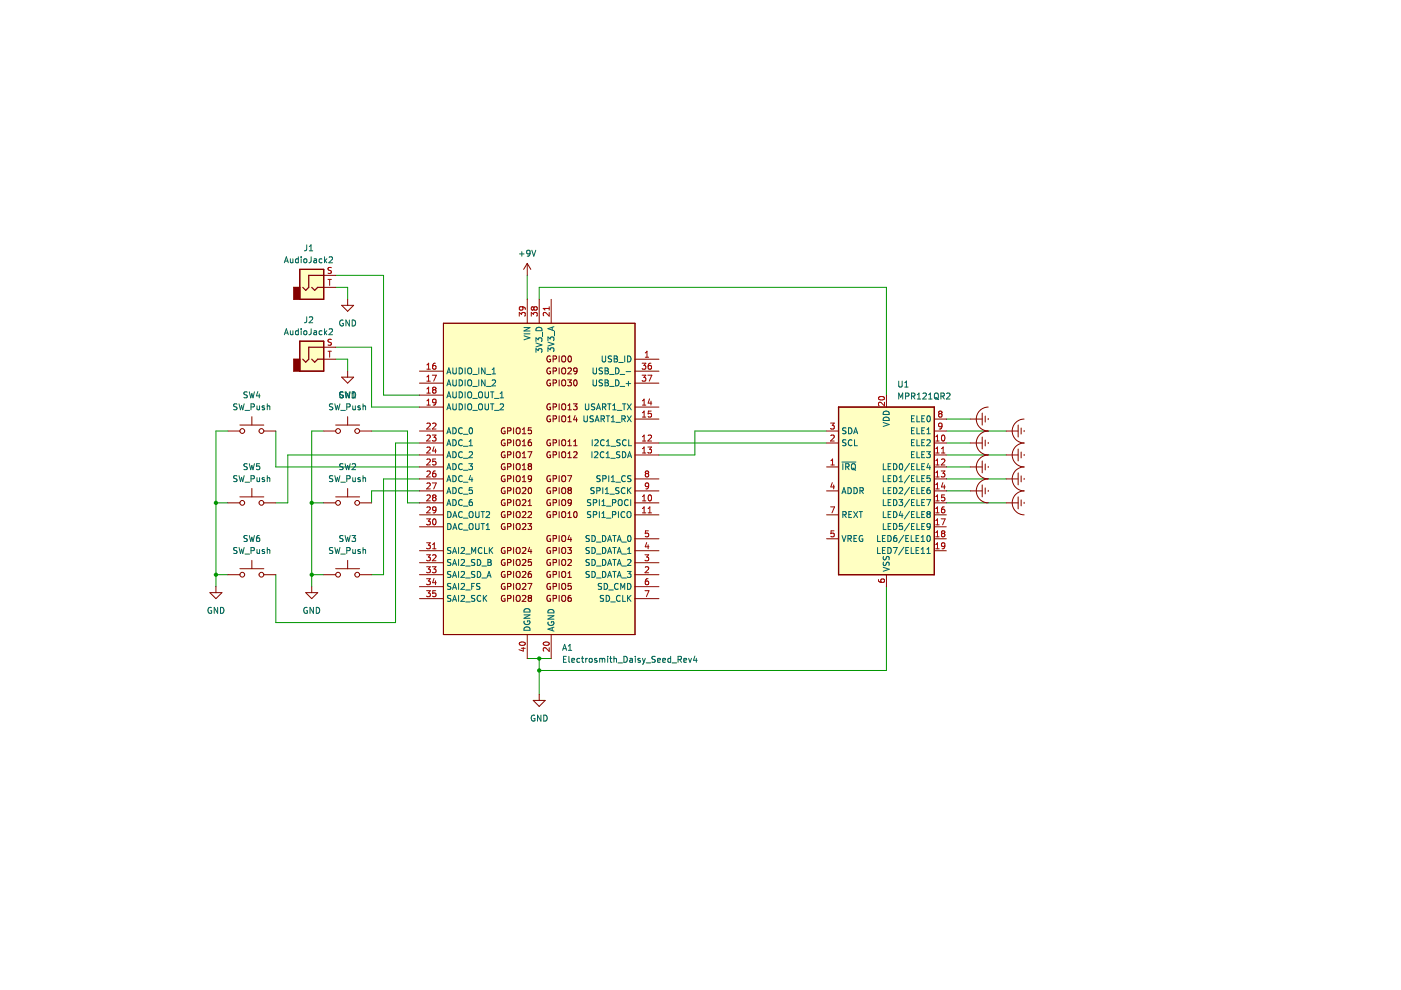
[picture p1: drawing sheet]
<svg xmlns="http://www.w3.org/2000/svg" width="297mm" height="210mm" viewBox="0 0 297 210" stroke-linecap="round" stroke-linejoin="round" font-family="sans-serif">
<path d="M94 68.5h40.6v66h-40.6z" fill-rule="evenodd" fill="#ffffc2"/>
<path d="M94 68.5h40.6v66h-40.6z" fill="none" stroke="#840000" stroke-width=".21"/>
<path d="M177.8 86.3h20.3v35.6h-20.3z" fill-rule="evenodd" fill="#ffffc2"/>
<path d="M177.8 86.3h20.3v35.6h-20.3z" fill="none" stroke="#840000" stroke-width=".25"/>
<path d="M63.6 72.3h5v6.4h-5z" fill-rule="evenodd" fill="#ffffc2"/>
<path d="M63.6 72.3h5v6.4h-5z" fill="none" stroke="#840000" stroke-width=".25"/>
<path d="M63.6 57.1h5v6.4h-5z" fill-rule="evenodd" fill="#ffffc2"/>
<path d="M63.6 57.1h5v6.4h-5zM177.8 86.3h20.3v35.6h-20.3z" fill="none" stroke="#840000" stroke-width=".25"/>
<g fill="none" stroke="#009600" stroke-width=".21">
<path d="M71.2 58.4h10.1v25.4h7.6M111.8 58.4v5.1M71.2 60.9h2.5v2.6M71.2 73.6h7.6v12.7h10.1M71.2 76.2h2.5v2.5M114.3 63.5v-2.6h73.6v22.9M48.3 91.4h-2.5v33M58.5 91.4v7.6h30.4M68.6 91.4h-2.5v33M78.8 91.4h7.6v15.2h2.5M88.9 96.5h-27.9v10.1h-2.5M88.9 93.9h-5v38.1h-25.4v-10.1"/>
<path d="M139.7 93.9h35.5M175.2 91.4h-27.9v5.1h-7.6M200.6 96.5h12.7M200.6 91.4h12.7M200.6 93.9h5.1M200.6 99h5.1M200.6 88.8h5.1M45.8 106.6h2.5M66.1 106.6h2.5M88.9 101.5h-7.6v20.4h-2.5M88.9 104.1h-10.1v2.5M200.6 106.6h12.7"/>
<path d="M200.6 101.5h12.7M200.6 104.1h5.1M45.8 121.9h2.5M66.1 121.9h2.5M111.8 139.6h5.1M114.3 139.6v7.6M187.9 124.4v17.8h-73.6"/>
</g>
<g fill="none" stroke="#840000" stroke-width=".21">
<path d="M111.8 55.8l-.8 1.3M111.8 55.8v2.6M111.8 55.8l.7 1.3M72.4 80h2.6l-1.3 1.2zM72.4 64.7h2.6l-1.3 1.3zM73.7 63.5v1.2M73.7 78.7v1.3M88.9 78.7h5.1M94 68.5h40.6v66h-40.6zM111.8 63.5v5M114.3 63.5v5M116.7 75.5a.58 .58 0 0 0-.8 .6 .58 .58 0 0 0 .8 .5v-.4h-.2"/>
<path d="M116.7 78.1a.58 .58 0 0 0-.8 .6 .58 .58 0 0 0 .8 .5v-.5h-.2M116.9 63.5v5M117.3 76.1h.6v-.5l-.6-.1v1.2M117.3 78.7l.6-.1v-.5l-.6-.1v1.3M118.5 75.5v1.2M118.5 78v1.3M119.1 75.6l.3-.1a.43 .43 0 0 1 .5 .4v.4a.42 .42 0 0 1-.4 .5 .42 .42 0 0 1-.4-.5zM119.1 78.2l.3-.2a.43 .43 0 0 1 .5 .4v.5a.42 .42 0 0 1-.4 .4 .42 .42 0 0 1-.4-.4zM120.4 78.1l.5-.1 .2 .4-.7 .9h.7M120.6 75.5h.1a.68 .68 0 0 1 .5 .6 .68 .68 0 0 1-.5 .6 .84 .84 0 0 1-.1-1.2zM122.4 78.5l-.3 .3-.4-.1v-.6l.4-.1 .3 .2-.1 .8-.2 .2-.4 .1M134.6 76.2h5.1"/>
<path d="M134.6 78.7h5.1M48.3 91.4h2.6M50.9 90.1h5M53.4 88.3v1.8M55.9 91.4h2.6M68.6 91.4h2.6M71.2 90.1h5M73.7 88.3v1.8M76.2 91.4h2.6M88.9 93.9h5.1M88.9 86.3h5.1M88.9 91.4h5.1"/>
<path d="M88.9 99h5.1M88.9 81.2h5.1M88.9 96.5h5.1M88.9 83.8h5.1M107 95.8a.58 .58 0 0 0-.7 .6 .58 .58 0 0 0 .8 .5v-.4h-.3M107 93.3a.58 .58 0 0 0-.7 .6 .58 .58 0 0 0 .8 .5v-.4h-.3M107 98.4a.58 .58 0 0 0-.7 .6 .58 .58 0 0 0 .8 .5v-.5h-.3M107 90.8a.58 .58 0 0 0-.7 .5 .58 .58 0 0 0 .8 .5v-.4h-.3M107.6 93.9l.6-.1 .1-.4-.7-.2v1.3M107.6 96.4h.6l.1-.5-.7-.1v1.2M107.6 91.4l.6-.1 .1-.5-.7-.1v1.3M107.6 99l.6-.1 .1-.5-.7-.1v1.3"/>
<path d="M108.9 90.7v1.3M108.9 93.2v1.3M108.9 95.8v1.2M108.9 98.3v1.3M109.5 93.4l.2-.2a.43 .43 0 0 1 .6 .5v.4a.42 .42 0 0 1-.4 .4 .42 .42 0 0 1-.5-.4zM109.5 96l.2-.2a.43 .43 0 0 1 .6 .4v.4a.42 .42 0 0 1-.4 .5 .42 .42 0 0 1-.5-.5zM109.5 90.9l.2-.2a.43 .43 0 0 1 .6 .4v.4a.42 .42 0 0 1-.4 .5 .42 .42 0 0 1-.5-.5zM109.5 98.5l.2-.2a.43 .43 0 0 1 .6 .4v.5a.42 .42 0 0 1-.4 .4 .42 .42 0 0 1-.5-.4zM110.8 98.7l.3-.4v1.3M110.8 94.5h.7M110.8 97h.7M110.8 91.1l.3-.4v1.3"/>
<path d="M110.8 93.6l.3-.4v1.3M110.8 92h.7M110.8 96.1l.3-.3v1.2M110.8 99.6h.7M111.9 95.8h.9l-.6 1.2M112.2 98.9l-.2 .2v.4l.2 .1 .4-.1 .1-.2v-.2l-.2-.2M112.2 98.9l-.2-.3 .2-.3h.3l.2 .3-.2 .3M112.2 98.9h.3M112.6 93.2l-.4 .1-.2 .2v.8l.2 .2 .4-.1v-.6l-.4-.1-.2 .3M112.6 90.7h-.6v.6l.6-.1v.6l-.1 .2-.5-.2M116.7 80.6a.58 .58 0 0 0-.8 .6 .58 .58 0 0 0 .8 .5v-.4h-.2M116.7 85.7a.58 .58 0 0 0-.8 .6 .58 .58 0 0 0 .8 .5v-.5h-.2"/>
<path d="M116.7 88.2a.58 .58 0 0 0-.8 .6 .58 .58 0 0 0 .8 .5v-.4h-.2M116.7 93.3a.58 .58 0 0 0-.8 .6 .58 .58 0 0 0 .8 .5v-.4h-.2M116.7 95.8a.58 .58 0 0 0-.8 .6 .58 .58 0 0 0 .8 .5v-.4h-.2M117.3 81.2l.6-.1v-.4l-.6-.2v1.3M117.3 86.3l.6-.1v-.5l-.6-.1v1.3M117.3 88.8h.6v-.5l-.6-.1v1.2M117.3 93.9l.6-.1v-.4l-.6-.2v1.3M117.3 96.4h.6v-.5l-.6-.1v1.2M118.5 80.5v1.3M118.5 85.6v1.3M118.5 88.2v1.2M118.5 93.2v1.3"/>
<path d="M118.5 95.8v1.2M119.1 80.7l.3-.2a.43 .43 0 0 1 .5 .5v.4a.42 .42 0 0 1-.4 .4 .42 .42 0 0 1-.4-.4zM119.1 85.8l.3-.2a.43 .43 0 0 1 .5 .4v.5a.42 .42 0 0 1-.4 .4 .42 .42 0 0 1-.4-.4zM119.1 88.3l.3-.1a.43 .43 0 0 1 .5 .4v.4a.42 .42 0 0 1-.4 .4 .42 .42 0 0 1-.4-.4zM119.1 93.4l.3-.2a.43 .43 0 0 1 .5 .5v.4a.42 .42 0 0 1-.4 .4 .42 .42 0 0 1-.4-.4zM119.1 96l.3-.2a.43 .43 0 0 1 .5 .4v.4a.42 .42 0 0 1-.4 .5 .42 .42 0 0 1-.4-.5zM120.4 80.5h.7l-.4 .5 .4 .1v.6l-.2 .1-.5-.1M120.4 86l.4-.4v1.3M120.4 88.5l.4-.3v1.2M120.4 93.6l.4-.4v1.3M120.4 96.1l.4-.3v1.2M120.4 94.5h.7"/>
<path d="M120.4 97h.7M120.4 86.9h.7M120.4 89.4h.7M121.6 85.6h.8l-.5 .5 .4 .1v.6l-.2 .1-.5-.1M121.6 95.9l.5-.1 .3 .3-.8 .9h.8M121.6 94.5h.8M121.6 93.6l.4-.4v1.3M121.8 80.6l.1-.1a.68 .68 0 0 1 .5 .7 .68 .68 0 0 1-.5 .6 .84 .84 0 0 1-.1-1.2zM121.9 88.1l-.3 .9h.8M122.2 88.6v.8M134.6 93.9h5.1M134.6 86.3h5.1"/>
<path d="M134.6 88.8h5.1M134.6 81.2h5.1M134.6 96.5h5.1M175.2 93.9h2.6M175.2 91.4h2.6M175.2 99h2.6M187.9 83.8v2.5M198.1 93.9h2.5M198.1 88.8h2.5M198.1 91.4h2.5M198.1 99h2.5M198.1 96.5h2.5"/>
<path d="M205.7 93.9h2.6M205.7 88.8h2.6M205.7 99h2.6M208.3 87.6v2.5M208.3 92.7v2.5M208.3 97.7v2.6M208.9 88.2v1.3M208.9 93.3v1.3M208.9 98.4v1.2M209.5 86.3a2.54 2.54 0 0 0-2.5 2.5 2.54 2.54 0 0 0 2.5 2.6 2.54 2.54 0 0 0-2.5 2.5 2.54 2.54 0 0 0 2.5 2.6 2.54 2.54 0 0 0-2.5 2.5 2.54 2.54 0 0 0 2.5 2.5 2.54 2.54 0 0 0-2.5 2.6 2.54 2.54 0 0 0 2.5 2.5M209.5 88.7v.3M209.5 93.8v.3"/>
<path d="M209.5 98.9v.2M213.3 91.4h2.6M213.3 96.5h2.6M215.9 90.1v2.6M215.9 95.2v2.5M216.5 90.8v1.2M216.5 95.8v1.3M217.1 88.8a2.54 2.54 0 0 0-2.5 2.6 2.54 2.54 0 0 0 2.5 2.5 2.54 2.54 0 0 0-2.5 2.6 2.54 2.54 0 0 0 2.5 2.5 2.54 2.54 0 0 0-2.5 2.5 2.54 2.54 0 0 0 2.5 2.6 2.54 2.54 0 0 0-2.5 2.5 2.54 2.54 0 0 0 2.5 2.6M217.1 91.3v.2M217.1 96.3v.3M48.3 106.6h2.6M50.9 105.4h5"/>
<path d="M53.4 103.6v1.8M53.4 118.8v1.8M55.9 106.6h2.6M68.6 106.6h2.6M71.2 105.4h5M73.7 103.6v1.8M73.7 118.8v1.8M76.2 106.6h2.6M88.9 109.2h5.1M88.9 101.5h5.1M88.9 104.1h5.1M88.9 106.6h5.1"/>
<path d="M88.9 111.7h5.1M88.9 116.8h5.1M88.9 119.3h5.1M107 108.5a.58 .58 0 0 0-.7 .6 .58 .58 0 0 0 .8 .5v-.4h-.3M107 100.9a.58 .58 0 0 0-.7 .6 .58 .58 0 0 0 .8 .5v-.4h-.3M107 103.5a.58 .58 0 0 0-.7 .5 .58 .58 0 0 0 .8 .5v-.4h-.3M107 106a.58 .58 0 0 0-.7 .6 .58 .58 0 0 0 .8 .5v-.4h-.3M107 111.1a.58 .58 0 0 0-.7 .6 .58 .58 0 0 0 .8 .5v-.5h-.3M107 116.1a.58 .58 0 0 0-.7 .6 .58 .58 0 0 0 .8 .5v-.4h-.3M107 118.7a.58 .58 0 0 0-.7 .6 .58 .58 0 0 0 .8 .5v-.5h-.3M107.6 109.1h.6l.1-.5-.7-.1v1.2M107.6 101.5h.6l.1-.5-.7-.1v1.2"/>
<path d="M107.6 104.1l.6-.1 .1-.5-.7-.1v1.3M107.6 106.6l.6-.1 .1-.4-.7-.2v1.3M107.6 111.7l.6-.1 .1-.5-.7-.1v1.3M107.6 116.7h.6l.1-.5-.7-.1v1.3M107.6 119.3l.6-.1 .1-.5-.7-.1v1.3M108.9 100.9v1.2M108.9 103.4v1.3M108.9 105.9v1.3M108.9 108.5v1.2M108.9 111v1.3M108.9 116.1v1.3M108.9 118.6v1.3"/>
<path d="M109.5 118.8l.2-.2a.43 .43 0 0 1 .6 .4v.5a.42 .42 0 0 1-.4 .4 .42 .42 0 0 1-.5-.4zM109.5 108.6l.2-.1a.43 .43 0 0 1 .6 .4v.4a.42 .42 0 0 1-.4 .5 .42 .42 0 0 1-.5-.5zM109.5 101l.2-.1a.43 .43 0 0 1 .6 .4v.4a.42 .42 0 0 1-.4 .4 .42 .42 0 0 1-.5-.4zM109.5 103.6l.2-.2a.43 .43 0 0 1 .6 .4v.4a.42 .42 0 0 1-.4 .5 .42 .42 0 0 1-.5-.5zM109.5 106.1l.2-.2a.43 .43 0 0 1 .6 .5v.4a.42 .42 0 0 1-.4 .4 .42 .42 0 0 1-.5-.4zM109.5 111.2l.2-.2a.43 .43 0 0 1 .6 .4v.5a.42 .42 0 0 1-.4 .4 .42 .42 0 0 1-.5-.4zM109.5 116.3l.2-.2a.43 .43 0 0 1 .6 .4v.4a.42 .42 0 0 1-.4 .5 .42 .42 0 0 1-.5-.5zM110.8 108.6l.5-.1 .2 .3-.8 .9h.8M110.8 116.2l.5-.1 .2 .3-.8 1h.8M110.8 101.2l.3-.3v1.2M110.8 102.1h.7M110.8 118.7l.5-.1 .2 .4-.8 .9h.8"/>
<path d="M110.8 103.5l.5-.1 .2 .4-.8 .9h.8M110.8 106.1l.5-.2 .2 .4-.8 .9h.8M110.8 111.1l.5-.1 .2 .4-.8 .9h.8M111.9 111h.8l-.4 .5 .3 .1v.6l-.1 .1-.6-.1M112 108.6l.5-.1 .2 .3-.8 .9h.8M112 107.2h.7M112 106.3l.3-.4v1.3M112.1 103.5l.2-.1a.68 .68 0 0 1 .4 .6 .68 .68 0 0 1-.4 .7l-.3-.5zM112.3 116l-.3 .9h.8M112.6 116.5v.9M112.6 118.6h-.6v.6h.6v.6l-.1 .1-.5-.1M112.7 101.4l-.2 .2h-.4l-.1-.6 .5-.1 .2 .2-.1 .7-.1 .3h-.4"/>
<path d="M116.7 100.9a.58 .58 0 0 0-.8 .6 .58 .58 0 0 0 .8 .5v-.4h-.2M116.7 103.5a.58 .58 0 0 0-.8 .5 .58 .58 0 0 0 .8 .5v-.4h-.2M116.7 106a.58 .58 0 0 0-.8 .6 .58 .58 0 0 0 .8 .5v-.4h-.2M116.7 108.5a.58 .58 0 0 0-.8 .6 .58 .58 0 0 0 .8 .5v-.4h-.2M116.7 113.6a.58 .58 0 0 0-.8 .6 .58 .58 0 0 0 .8 .5v-.4h-.2M116.7 116.1a.58 .58 0 0 0-.8 .6 .58 .58 0 0 0 .8 .5v-.4h-.2M116.7 118.7a.58 .58 0 0 0-.8 .6 .58 .58 0 0 0 .8 .5v-.5h-.2M117.3 101.5h.6v-.5l-.6-.1v1.2M117.3 104.1l.6-.1v-.5l-.6-.1v1.3M117.3 106.6l.6-.1v-.4l-.6-.2v1.3M117.3 109.1h.6v-.5l-.6-.1v1.2M117.3 114.2l.6-.1v-.4l-.6-.2v1.3"/>
<path d="M117.3 116.7h.6v-.5l-.6-.1v1.3M117.3 119.3l.6-.1v-.5l-.6-.1v1.3M118.5 100.9v1.2M118.5 103.4v1.3M118.5 105.9v1.3M118.5 108.5v1.2M118.5 113.5v1.3M118.5 116.1v1.3M118.5 118.6v1.3M119.1 101l.3-.1a.43 .43 0 0 1 .5 .4v.4a.42 .42 0 0 1-.4 .4 .42 .42 0 0 1-.4-.4zM119.1 103.6l.3-.2a.43 .43 0 0 1 .5 .4v.4a.42 .42 0 0 1-.4 .5 .42 .42 0 0 1-.4-.5zM119.1 106.1l.3-.2a.43 .43 0 0 1 .5 .5v.4a.42 .42 0 0 1-.4 .4 .42 .42 0 0 1-.4-.4z"/>
<path d="M119.1 108.6l.3-.1a.43 .43 0 0 1 .5 .4v.4a.42 .42 0 0 1-.4 .5 .42 .42 0 0 1-.4-.5zM119.1 113.7l.3-.2a.43 .43 0 0 1 .5 .5v.4a.42 .42 0 0 1-.4 .4 .42 .42 0 0 1-.4-.4zM119.1 116.3l.3-.2a.43 .43 0 0 1 .5 .4v.4a.42 .42 0 0 1-.4 .5 .42 .42 0 0 1-.4-.5zM119.1 118.8l.3-.2a.43 .43 0 0 1 .5 .4v.5a.42 .42 0 0 1-.4 .4 .42 .42 0 0 1-.4-.4zM120.4 116.1h.7l-.4 .5 .4 .1v.5l-.2 .2-.5-.2M120.4 100.9h.8l-.5 1.2M120.4 118.7l.5-.1 .2 .4-.7 .9h.7M120.4 108.8l.4-.3v1.2M120.4 109.7h.7M120.7 103.9l-.3-.2 .3-.3h.2l.2 .2-.2 .3M120.7 103.9l-.3 .3 .1 .3 .2 .2 .3-.1 .1-.2v-.2l-.2-.3M120.7 103.9h.2"/>
<path d="M120.7 113.5l-.3 .9h.8M121 114v.8M121.1 106.5l-.2 .2h-.4v-.6l.4-.2 .2 .3v.7l-.2 .2-.4 .1M121.7 108.6l.2-.1a.68 .68 0 0 1 .5 .6 .68 .68 0 0 1-.5 .6l-.3-.4zM134.6 109.2h5.1M134.6 101.5h5.1M134.6 104.1h5.1M134.6 106.6h5.1M134.6 116.8h5.1M134.6 114.2h5.1M134.6 119.3h5.1M175.2 109.2h2.6"/>
<path d="M175.2 104.1h2.6M175.2 114.2h2.6M198.1 109.2h2.5M198.1 101.5h2.5M198.1 104.1h2.5M198.1 106.6h2.5M198.1 111.7h2.5M198.1 116.8h2.5M198.1 114.2h2.5M205.7 104.1h2.6M208.3 102.8v2.6M208.9 103.4v1.3"/>
<path d="M209.5 104v.2M213.3 101.5h2.6M213.3 106.6h2.6M215.9 100.3v2.5M215.9 105.4v2.5M216.5 100.9v1.3M216.5 106v1.3M217.1 101.4v.3M217.1 106.5v.2M44.5 125.7h2.6l-1.3 1.2zM45.8 124.4v1.3M48.3 121.9h2.6"/>
<path d="M50.9 120.6h5M55.9 121.9h2.6M64.8 125.7h2.6l-1.3 1.2zM66.1 124.4v1.3M68.6 121.9h2.6M71.2 120.6h5M76.2 121.9h2.6M88.9 124.4h5.1M88.9 126.9h5.1M88.9 121.9h5.1M107 121.2a.58 .58 0 0 0-.7 .6 .58 .58 0 0 0 .8 .5v-.4h-.3M107 123.8a.58 .58 0 0 0-.7 .5 .58 .58 0 0 0 .8 .5v-.4h-.3"/>
<path d="M107 126.3a.58 .58 0 0 0-.7 .6 .58 .58 0 0 0 .8 .5v-.4h-.3M107.6 121.8h.6l.1-.5-.7-.1v1.2M107.6 124.4l.6-.1 .1-.5-.7-.1v1.3M107.6 126.9l.6-.1 .1-.4-.7-.2v1.3M108.9 121.2v1.2M108.9 123.7v1.3M108.9 126.2v1.3M109.5 121.3l.2-.1a.43 .43 0 0 1 .6 .4v.4a.42 .42 0 0 1-.4 .4 .42 .42 0 0 1-.5-.4zM109.5 123.9l.2-.2a.43 .43 0 0 1 .6 .4v.4a.42 .42 0 0 1-.4 .5 .42 .42 0 0 1-.5-.5zM109.5 126.4l.2-.2a.43 .43 0 0 1 .6 .5v.4a.42 .42 0 0 1-.4 .4 .42 .42 0 0 1-.5-.4zM110.8 121.3l.5-.1 .2 .3-.8 .9h.8M110.8 126.4l.5-.2 .2 .4-.8 .9h.8"/>
<path d="M110.8 123.8l.5-.1 .2 .4-.8 .9h.8M111.8 134.5v5.1M111.9 123.7h.9l-.6 1.3M112.2 126.8l-.2-.3 .2-.3h.3l.2 .3-.2 .3M112.2 126.8l-.2 .2v.4l.2 .1 .4-.1 .1-.1v-.3l-.2-.2M112.2 126.8h.3M112.6 121.2h-.4l-.2 .3v.7l.2 .2 .4-.1v-.6l-.4-.1-.2 .3M116.7 121.2a.58 .58 0 0 0-.8 .6 .58 .58 0 0 0 .8 .5v-.4h-.2M116.7 123.8a.58 .58 0 0 0-.8 .5 .58 .58 0 0 0 .8 .5v-.4h-.2M116.7 126.3a.58 .58 0 0 0-.8 .6 .58 .58 0 0 0 .8 .5v-.4h-.2M116.9 134.5v5.1M117.3 121.8h.6v-.5l-.6-.1v1.2"/>
<path d="M117.3 124.4l.6-.1v-.5l-.6-.1v1.3M117.3 126.9l.6-.1v-.4l-.6-.2v1.3M118.5 121.2v1.2M118.5 123.7v1.3M118.5 126.2v1.3M119.1 121.3l.3-.1a.43 .43 0 0 1 .5 .4v.4a.42 .42 0 0 1-.4 .4 .42 .42 0 0 1-.4-.4zM119.1 123.9l.3-.2a.43 .43 0 0 1 .5 .4v.4a.42 .42 0 0 1-.4 .5 .42 .42 0 0 1-.4-.5zM119.1 126.4l.3-.2a.43 .43 0 0 1 .5 .5v.4a.42 .42 0 0 1-.4 .4 .42 .42 0 0 1-.4-.4zM120.4 122.4h.7M120.4 121.5l.4-.3v1.2M121 126.2l-.3 .1-.2 .2-.1 .8 .3 .2 .4-.1-.1-.6-.3-.1-.3 .3M121.1 123.7h-.6l-.1 .6 .6-.1 .1 .6-.2 .2-.5-.2"/>
<path d="M134.6 124.4h5.1M134.6 126.9h5.1M134.6 121.9h5.1M187.9 121.9v2.5M113.1 148.5h2.5l-1.3 1.3zM114.3 147.2v1.3"/>
<circle cx="51.4" cy="91.4" r=".51"/>
<circle cx="55.4" cy="91.4" r=".51"/>
<circle cx="71.7" cy="91.4" r=".51"/>
<circle cx="75.7" cy="91.4" r=".51"/>
<circle cx="51.4" cy="106.6" r=".51"/>
<circle cx="55.4" cy="106.6" r=".51"/>
<circle cx="71.7" cy="106.6" r=".51"/>
<circle cx="75.7" cy="106.6" r=".51"/>
<circle cx="51.4" cy="121.9" r=".51"/>
<circle cx="55.4" cy="121.9" r=".51"/>
<circle cx="71.7" cy="121.9" r=".51"/>
<circle cx="75.7" cy="121.9" r=".51"/>
</g>
<g fill="none" stroke="#006464" stroke-width=".21">
<path d="M110.2 53.8h.9M110.6 53.4v.9M112.4 53.6l-.3 .2h-.3l-.1-.6 .4-.1 .3 .2-.1 .7-.2 .3h-.3M112.8 53.1l.4 1.2 .4-1.2M72.7 67.9a.58 .58 0 0 0-.7 .6 .58 .58 0 0 0 .8 .5v-.4h-.2M74.1 67.9v1.2l-.8-1.2v1.2M74.7 67.9a.64 .64 0 0 1 .7 .6 .64 .64 0 0 1-.7 .6zM94.7 79.3l.5-1.3 .4 1.3M94.9 78.9h.6M96 78v1l.3 .3 .3-.1 .1-.2v-1M97.3 78a.64 .64 0 0 1 .8 .6 .64 .64 0 0 1-.8 .7zM98.6 78v1.3"/>
<path d="M99.3 78.1l.2-.1a.43 .43 0 0 1 .5 .4v.5a.42 .42 0 0 1-.4 .4 .42 .42 0 0 1-.4-.4zM100.2 79.4h1M101.5 78v1.3M102.8 78v1.3l-.7-1.3v1.3M103.1 79.4h1M104.4 79.3h.7M104.4 78.4l.3-.4v1.3M111.1 71.2l1.3 .4-1.3 .5M111.1 70.8h1.3M111.1 69.5h1.3l-1.3 .7h1.3M113.6 72.4v-.8l.5 .5 .1-.4h.6l.1 .2-.1 .5M113.6 74.7v-.8l.5 .4 .1-.3h.6l.1 .2-.1 .5"/>
<path d="M113.6 72.7l1.3 .4-1.3 .5M113.7 69.6a.68 .68 0 0 1 .8-.2 .68 .68 0 0 1 .4 .7h-1.3zM115 70.4v1M116.2 72.2v-.8l.5 .5 .1-.4h.5l.1 .2-.1 .5M116.2 74.5v-.8l.5 .5 .1-.4h.5l.1 .2-.1 .5M116.2 72.5l1.2 .5-1.2 .4M117.1 69.4v.6M117.4 69.3l-1.2 .4 1.2 .4M117.6 70.2v1M125.7 78v1l.3 .3 .3-.1 .2-.2v-1M127.7 75.5v1l.2 .2h.4l.1-.2v-1M127.7 78.1h-.6v.4l.5 .2 .1 .3-.2 .3-.5-.1"/>
<path d="M128.3 78h.4l.2 .2-.2 .4 .2 .1 .1 .3-.2 .3h-.5zM128.3 78.6h.4M129.2 79.4h1M129.7 75.5l-.7 .1v.4l.6 .2 .1 .3-.3 .2h-.5M130.2 75.5h.4l.3 .2-.3 .4 .3 .1v.3l-.2 .2h-.5zM130.2 76.1h.4M130.5 78a.64 .64 0 0 1 .8 .6 .64 .64 0 0 1-.8 .7zM131.2 76.9h1M131.5 79.4h1M132.5 75.5v1.2M132.8 78.8h.9M133.1 75.5a.64 .64 0 0 1 .7 .6 .64 .64 0 0 1-.7 .6z"/>
<path d="M50.3 85.7h-.7v.4l.5 .2 .2 .3-.3 .3-.5-.1M50.7 85.6l.3 1.3 .2-.9 .3 .9 .3-1.3M51.9 87h1M52.4 83.1l-.6 .1v.4l.5 .2 .1 .3-.2 .3-.5-.1M52.4 98.4h-.6v.4l.5 .2 .1 .3-.2 .3-.5-.1M52.9 83.1l.3 1.3 .2-1 .2 1 .3-1.3M52.9 98.3l.3 1.3 .2-.9 .2 .9 .3-1.3M53.2 86.3l.6-.1 .1-.5-.7-.1v1.3M54.5 86v.8h.5M54.7 83l-.3 .9h.8M55 83.5v.9M55 98.3h-.6v.6h.6v.6l-.2 .1-.4-.1"/>
<path d="M55 86v.9M56.1 86.1l-.3-.1-.2 .2v.2l.5 .1v.3h-.5M56.7 85.6v1.3M56.7 86.2l.4-.1 .1 .8M70.6 85.7h-.7v.4l.5 .2 .2 .3-.3 .3-.5-.1M71 85.6l.3 1.3 .2-.9 .3 .9 .3-1.3M72.3 87h.9M72.4 83.1a.68 .68 0 0 0-.4 .6 .68 .68 0 0 0 .4 .7M72.6 83.8h.2l-.1 .5h-.7M72.6 83.1h.1h-.4l-.3 .2 .1 .3 .6 .4-.2 .4M72.7 98.4h-.6v.4l.5 .2 .1 .3-.2 .3-.5-.1M73.2 98.3l.3 1.3 .2-.9 .2 .9 .4-1.3"/>
<path d="M73.2 83.1l.3 1.3 .2-1 .2 1 .4-1.3M73.5 86.3l.6-.1 .1-.5-.7-.1v1.3M74.1 83.1v1.3l-.8-1.3v1.3M74.7 98.4l.5-.1 .2 .4-.8 .9h.8M74.7 83.4l.3-.3v1.3M74.8 86l.1 .8h.4M75 84.4a.66 .66 0 0 0 .4-.8 .66 .66 0 0 0-.7-.5v1.3h.7M75.3 86v.9M76.4 86.1l-.3-.1-.2 .2v.2l.5 .1v.3h-.5M77 85.6v1.3M77 86.2l.5-.1v.8M94.7 81.8l.5-1.3 .4 1.3"/>
<path d="M94.7 84.4l.5-1.3 .4 1.3M94.7 86.9l.5-1.3 .4 1.3M94.7 92l.5-1.3 .4 1.3M94.7 94.5l.5-1.3 .4 1.3M94.7 97l.5-1.2 .4 1.2M94.7 99.6l.5-1.3 .4 1.3M94.9 96.7h.6M94.9 86.5h.6M94.9 81.5h.6M94.9 84h.6M94.9 91.6h.6M94.9 94.1h.6"/>
<path d="M94.9 99.2h.6M96 93.2a.64 .64 0 0 1 .7 .7 .64 .64 0 0 1-.7 .6zM96 95.8a.64 .64 0 0 1 .7 .6 .64 .64 0 0 1-.7 .6zM96 85.6v1l.3 .3 .3-.1 .1-.2v-1M96 80.5v1.1l.3 .2h.3l.1-.2v-1.1M96 83.1v1l.3 .3 .3-.1 .1-.2v-1M96 90.7a.64 .64 0 0 1 .7 .6 .64 .64 0 0 1-.7 .7zM96 98.3a.64 .64 0 0 1 .7 .6 .64 .64 0 0 1-.7 .7zM97.3 85.6a.64 .64 0 0 1 .8 .7 .64 .64 0 0 1-.8 .6zM97.3 80.5a.64 .64 0 0 1 .8 .7 .64 .64 0 0 1-.8 .6zM97.3 83.1a.64 .64 0 0 1 .8 .6 .64 .64 0 0 1-.8 .7zM98 98.4a.56 .56 0 0 0-.8 .5 .56 .56 0 0 0 .8 .6"/>
<path d="M98 95.9a.56 .56 0 0 0-.8 .5 .56 .56 0 0 0 .8 .5M98 93.4a.56 .56 0 0 0-.8 .5 .56 .56 0 0 0 .8 .5M98 90.8a.56 .56 0 0 0-.8 .5 .56 .56 0 0 0 .8 .5M98.2 94.6h1M98.2 97.2h1M98.2 92.1h1M98.2 99.7h1M98.6 80.5v1.3M98.6 83.1v1.3M98.6 85.6v1.3M99.2 85.8l.3-.2a.43 .43 0 0 1 .5 .4v.5a.42 .42 0 0 1-.4 .4 .42 .42 0 0 1-.4-.4zM99.2 83.3l.3-.2a.43 .43 0 0 1 .5 .4v.4a.42 .42 0 0 1-.4 .5 .42 .42 0 0 1-.4-.5z"/>
<path d="M99.3 80.6l.2-.1a.43 .43 0 0 1 .5 .5v.4a.42 .42 0 0 1-.4 .4 .42 .42 0 0 1-.4-.4zM99.4 98.3h.8l-.4 .5 .3 .1v.6l-.2 .1-.5-.1M99.5 94.5h.7M99.5 95.9l.4-.1 .3 .3-.8 .9h.8M99.5 93.6l.3-.4v1.3M99.6 90.8l.2-.1a.68 .68 0 0 1 .4 .6 .68 .68 0 0 1-.4 .7l-.3-.5zM100.2 87h1M100.2 81.9h1M100.2 84.5h1M101.5 85.8l.3-.2a.43 .43 0 0 1 .5 .4v.5a.42 .42 0 0 1-.4 .4 .42 .42 0 0 1-.4-.4zM101.5 80.5v1.3M101.5 83.3l.3-.2a.43 .43 0 0 1 .5 .4v.4a.42 .42 0 0 1-.4 .5 .42 .42 0 0 1-.4-.5z"/>
<path d="M102.8 85.6v1l.3 .3 .3-.1 .2-.2v-1M102.8 80.5v1.3l-.7-1.3v1.3M102.8 83.1v1l.3 .3 .3-.1 .2-.2v-1M103.1 81.9h1M104 85.6h.7M104 83.1h.7M104.4 80.7l.4-.2 .3 .4-.8 .9h.8M104.4 83.1v1.3M104.4 85.6v1.3M104.8 87h1M104.8 84.5h1M106 85.7l.5-.1 .3 .4-.8 .9h.8"/>
<path d="M106 84.4h.8M106 83.4l.4-.3v1.3M123.8 88.2v1l.3 .2h.3l.1-.2v-1M124.1 85.6v1l.3 .3 .3-.1 .1-.2v-1M125.5 95.8v1.2M125.6 93.2v1.3M125.7 80.5v1.1l.3 .2h.3l.2-.2v-1.1M125.8 88.2l-.7 .1v.3l.6 .3 .1 .3-.2 .2h-.5M126 95.9l.5-.1 .3 .3-.8 .9h.8M126.1 93.4l.5-.2 .2 .4-.8 .9h.8M126.1 85.7h-.7v.4l.6 .2 .1 .3-.2 .3-.5-.1M126.2 89.4l.4-1.2 .4 1.2"/>
<path d="M126.3 89.1h.6M126.5 86.9l.4-1.3 .4 1.3M126.6 86.5h.6M127.4 88.8h.6l.1-.5-.7-.1v1.2M127.7 86.3l.6-.1 .1-.5-.7-.1v1.3M127.7 80.6l-.6 .1v.3l.5 .3 .1 .3-.2 .2h-.5M127.7 88.8l.5 .6M128 95.9a.56 .56 0 0 0-.8 .5 .56 .56 0 0 0 .8 .5M128 86.3l.5 .6M128.1 93.4a.56 .56 0 0 0-.8 .5 .56 .56 0 0 0 .8 .5M128.3 80.5h.4l.2 .3-.2 .3 .2 .2 .1 .3-.2 .2h-.5zM128.3 81.1h.4"/>
<path d="M128.5 97h.7M128.5 96.1l.4-.3v1.2M128.5 88.2h.7M128.6 93.6l.3-.4v1.3M128.6 94.5h.7M128.8 85.6h.8M128.9 88.2v1.2M129.2 85.6v1.3M129.2 81.9h1M129.5 97.2h1M129.6 94.6h.9M129.6 89.4h.7"/>
<path d="M129.6 88.5l.4-.3v1.2M129.9 86.9h.7M129.9 86l.4-.4v1.3M130.5 80.5a.64 .64 0 0 1 .8 .7 .64 .64 0 0 1-.8 .6zM130.6 89.5h.9M130.9 87h.9M131.4 95.8l-.6 .1v.4l.5 .2 .1 .3-.2 .2h-.5M131.5 93.3l-.7 .1v.3l.6 .3 .1 .3-.3 .2-.4-.1M131.5 81.9h1M131.8 88.8h.7v-.5l-.7-.1v1.2M132 95.8a.64 .64 0 0 1 .7 .6 .64 .64 0 0 1-.7 .6zM132 85.6h.7"/>
<path d="M132.2 88.8l.4 .6M132.3 85.6v1.3M132.8 93.4a.56 .56 0 0 0-.8 .5 .56 .56 0 0 0 .8 .5M132.8 81.3h.9M133 85.6l.8 1.3M133 88.2l.8 1.2M133.1 97l.4-1.2 .4 1.2M133.2 96.7h.6M133.2 80.8v1M133.3 93.2v1.3h.6M133.8 85.6l-.8 1.3M133.8 88.2l-.8 1.2"/>
<path d="M178.5 98h3M178.7 98.3v1.3M179.3 99l.6-.1 .1-.5-.7-.1v1.3M179.4 93.3l-.7 .1v.3l.5 .3 .2 .3-.3 .2-.5-.1M179.4 90.8h-.7v.4l.5 .2 .2 .3-.3 .3-.5-.1M179.6 99l.4 .6M179.9 90.7a.64 .64 0 0 1 .7 .6 .64 .64 0 0 1-.7 .7zM180.6 98.5l.2-.2a.43 .43 0 0 1 .6 .4v.5a.42 .42 0 0 1-.5 .4 .42 .42 0 0 1-.4-.4zM180.6 93.4a.56 .56 0 0 0-.8 .5 .56 .56 0 0 0 .8 .5M180.8 99.3l.6 .4M181 92l.4-1.3 .4 1.3M181.1 91.6h.6"/>
<path d="M181.2 93.2v1.3h.6M187.3 89.6l1.2 .4-1.2 .4M187.3 98.3v1.3h.6M187.3 87.4a.68 .68 0 0 1 .8-.2 .68 .68 0 0 1 .4 .7h-1.2zM187.3 88.7a.68 .68 0 0 1 .8-.2 .68 .68 0 0 1 .4 .7h-1.2zM188.3 98.9h.4M188.9 98.3h-.6v1.3h.6M189.4 98.3a.64 .64 0 0 1 .8 .6 .64 .64 0 0 1-.8 .7zM190.5 80.8v1l.3 .3 .4-.1 .1-.2v-1M190.5 84.6v-1.3l.5 .9 .4-.9v1.3M190.8 98.4l.2-.1a.68 .68 0 0 1 .4 .6 .68 .68 0 0 1-.4 .7l-.3-.5zM191.8 82.1h.7"/>
<path d="M191.8 81.2l.4-.4v1.3M192 84l.6-.1 .1-.4-.7-.2v1.3M192.8 98.3l-1.1 1.6M193.3 93.8h.4M193.3 96.4h.4M193.3 98.9h.4M193.3 88.8h.4M193.3 91.3h.4M193.3 84l.6-.1v-.4l-.6-.2v1.3M193.6 84l.4 .6M193.9 93.2h-.6v1.3h.6M193.9 95.8h-.6v1.2h.6"/>
<path d="M193.9 88.2h-.6v1.2h.6M193.9 90.7h-.6v1.3h.6M193.9 98.3h-.6v1.3h.6M194.4 93.2v1.3h.6M194.4 95.8v1.2h.6M194.4 88.2v1.2h.6M194.4 90.7v1.3h.6M194.4 98.3v1.3h.6M194.5 84.6h.7M194.5 83.7l.3-.4v1.3M195.4 93.8h.5M195.4 96.4h.5"/>
<path d="M195.4 98.9h.5M195.4 88.8h.5M195.4 91.3h.5M195.7 83.5l.5-.2 .2 .4-.8 .9h.8M196 93.2h-.6v1.3h.6M196 95.8h-.6v1.2h.6M196 88.2h-.6v1.2h.6M196 90.7h-.6v1.3h.6M196 98.3h-.6v1.3h.6M196.5 95.8h.7l-.4 .5 .4 .1v.5l-.2 .1-.5-.1M196.5 93.4l.5-.2 .2 .4-.7 .9h.7M196.5 92h.7"/>
<path d="M196.5 91.1l.4-.4v1.3M196.6 88.3l.2-.1a.68 .68 0 0 1 .5 .6 .68 .68 0 0 1-.5 .6l-.3-.5zM196.8 98.3l-.3 .9h.8M196.9 83.7l.4-.4v1.3M196.9 84.6h.7M197.1 98.7v.9M198.2 83.5l.2-.2a.43 .43 0 0 1 .5 .5v.4a.42 .42 0 0 1-.4 .4 .42 .42 0 0 1-.4-.4zM198.3 84.3l.7 .4M199.5 84l.6-.1 .1-.4-.7-.2v1.3M199.8 84l.4 .6M200.7 83.5l.5-.2 .2 .4-.8 .9h.8M50.3 100.9l-.7 .1v.3l.5 .3 .2 .3-.3 .2h-.5"/>
<path d="M50.3 116.1l-.7 .1v.4l.5 .2 .2 .3-.3 .3-.5-.1M50.7 116.1l.3 1.3 .2-1 .3 1 .3-1.3M50.7 100.9l.3 1.2 .2-.9 .3 .9 .3-1.2M51.9 102.2h1M51.9 117.5h1M52.4 113.6l-.6 .1v.3l.5 .3 .1 .3-.2 .2h-.5M52.9 113.5l.3 1.3 .2-.9 .2 .9 .3-1.3M53.2 101.5h.6l.1-.5-.7-.1v1.2M53.2 116.7h.6l.1-.5-.7-.1v1.3M54.5 101.3v.8l.5-.1M54.5 116.5v.8l.5-.1M55 113.5l-.4 .1-.2 .2v.8l.2 .2 .4-.1v-.6l-.4-.1-.2 .3"/>
<path d="M55 101.3v.8M55 116.5v.9M56.1 101.3h-.3l-.2 .2v.1l.5 .2v.3h-.5M56.1 116.6l-.3-.1-.2 .2v.2l.5 .1v.3h-.5M56.7 101.4l.4-.1 .1 .8M56.7 116.6h.4l.1 .8M56.7 100.9v1.2M56.7 116.1v1.3M70.6 116.1l-.7 .1v.4l.5 .2 .2 .3-.3 .3-.5-.1M70.6 100.9l-.7 .1v.3l.5 .3 .2 .3-.3 .2h-.5M71 100.9l.3 1.2 .2-.9 .3 .9 .3-1.2M71 116.1l.3 1.3 .2-1 .3 1 .3-1.3"/>
<path d="M72.3 102.2h.9M72.3 117.5h.9M72.7 113.6l-.6 .1v.3l.5 .3 .1 .3-.2 .2h-.5M73.2 113.5l.3 1.3 .2-.9 .2 .9 .4-1.3M73.5 116.7h.6l.1-.5-.7-.1v1.3M73.5 101.5h.6l.1-.5-.7-.1v1.2M74.6 113.5h.8l-.4 .5 .3 .1v.6l-.1 .1-.6-.1M74.8 101.3l.1 .8 .4-.1M74.8 116.5l.1 .8 .4-.1M75.3 101.3v.8M75.3 116.5v.9M76.4 101.3h-.3l-.2 .2v.1l.5 .2v.3h-.5"/>
<path d="M76.4 116.6l-.3-.1-.2 .2v.2l.5 .1v.3h-.5M77 116.6h.5v.8M77 101.4l.5-.1v.8M77 100.9v1.2M77 116.1v1.3M94.7 102.1l.5-1.2 .4 1.2M94.7 104.7l.5-1.3 .4 1.3M94.7 107.2l.5-1.3 .4 1.3M94.9 101.8h.6M94.9 104.3h.6M94.9 106.8h.6M94.9 108.5a.64 .64 0 0 1 .8 .6 .64 .64 0 0 1-.8 .6z"/>
<path d="M94.9 111a.64 .64 0 0 1 .8 .6 .64 .64 0 0 1-.8 .7zM95.6 116.1l-.7 .1v.4l.6 .2 .1 .3-.3 .3-.4-.1M95.6 118.7h-.7v.4l.6 .2 .1 .4-.3 .2-.4-.1M96 117.4l.4-1.3 .4 1.3M96 119.9l.4-1.3 .4 1.3M96 105.9a.64 .64 0 0 1 .7 .7 .64 .64 0 0 1-.7 .6zM96 100.9a.64 .64 0 0 1 .7 .6 .64 .64 0 0 1-.7 .6zM96 103.4a.64 .64 0 0 1 .7 .6 .64 .64 0 0 1-.7 .7zM96 109.7l.4-1.2 .5 1.2M96 112.3l.4-1.3 .5 1.3M96.1 119.5h.6M96.1 117h.6"/>
<path d="M96.1 109.4h.6M96.1 111.9h.6M97.2 116.1v1.3M97.2 118.6v1.3M97.8 116.2l.4-.1 .3 .3-.8 1h.8M97.8 118.7l.4-.1 .3 .4-.8 .9h.8M98 106.1a.56 .56 0 0 0-.8 .5 .56 .56 0 0 0 .8 .5M98 108.6a.56 .56 0 0 0-.8 .5 .56 .56 0 0 0 .8 .5M98 101a.56 .56 0 0 0-.8 .5 .56 .56 0 0 0 .8 .5M98 103.5a.56 .56 0 0 0-.8 .5 .56 .56 0 0 0 .8 .5M98 111.1a.56 .56 0 0 0-.8 .5 .56 .56 0 0 0 .8 .6M98.2 107.3h1"/>
<path d="M98.2 109.9h1M98.2 102.2h1M98.2 104.8h1M98.2 112.4h1M98.7 117.5h1M99.5 108.6l.3-.1a.43 .43 0 0 1 .5 .4v.4a.42 .42 0 0 1-.4 .5 .42 .42 0 0 1-.4-.5zM99.5 111.2l.3-.2a.43 .43 0 0 1 .5 .4v.5a.42 .42 0 0 1-.4 .4 .42 .42 0 0 1-.4-.4zM99.8 100.8l-.3 .9h.7M100 117.4v-1.3l.4 .9 .4-.9v1.3M100.1 105.9l-.4 .1-.2 .2v.8l.2 .2 .4-.1v-.6l-.4-.1-.2 .3M100.1 101.3v.8M100.1 103.4h-.6v.6l.6-.1v.6l-.2 .2-.4-.2"/>
<path d="M100.7 118.7h-.7v.4l.5 .2 .2 .4-.3 .2-.5-.1M100.8 108.5v1l.3 .2h.4l.1-.2v-1M100.8 111v1l.3 .3 .4-.1 .1-.2v-1M101.2 118.6a.64 .64 0 0 1 .7 .7 .64 .64 0 0 1-.7 .6zM102 108.5h.7M102 111h.7M102.2 116.2a.56 .56 0 0 0-.8 .5 .56 .56 0 0 0 .8 .5M102.4 108.5v1.2M102.4 111v1.3M102.7 116.1v1.3h.6M103.1 108.6l.5-.1 .2 .3-.8 .9h.8M103.1 112.3h.7"/>
<path d="M103.1 111.4l.3-.4v1.3M103.4 118.6h.5l.2 .3-.2 .3 .2 .1 .1 .4-.3 .2h-.5zM103.4 119.2h.5M103.7 116.1v1.3M103.9 116.6l.6 .8M104.5 116.1l-.8 .7M125 116.1l-.7 .1v.4l.5 .2 .2 .3-.3 .3-.5-.1M125 113.6l-.7 .1v.3l.5 .3 .2 .3-.3 .2h-.5M125 118.7h-.7v.4l.5 .2 .2 .4-.3 .2-.5-.1M125.3 106l-.7 .1v.3l.5 .3 .2 .3-.3 .2-.5-.1M125.3 108.5l-.7 .1v.4l.5 .2 .2 .3-.3 .2h-.5M125.5 116.1a.64 .64 0 0 1 .7 .6 .64 .64 0 0 1-.7 .7z"/>
<path d="M125.5 113.5a.64 .64 0 0 1 .7 .7 .64 .64 0 0 1-.7 .6zM125.5 118.6a.64 .64 0 0 1 .7 .7 .64 .64 0 0 1-.7 .6zM125.8 106.6l.6-.1 .1-.4-.7-.2v1.3M125.8 109.1h.6l.1-.5-.7-.1v1.2M126 103.5h-.7v.4l.6 .2 .1 .3-.3 .3-.4-.1M126.5 117.5h.9M126.5 114.9h.9M126.5 104.1l.6-.1 .1-.5-.7-.1v1.3M127.1 105.9v1.3M127.1 108.5v1.2M127.3 100.9l-.7 .1v.3l.5 .3 .2 .3-.3 .2h-.5M127.6 107.2h.7"/>
<path d="M127.6 106.3l.4-.4v1.3M127.6 108.8l.4-.3v1.2M127.6 109.7h.7M127.7 116.1a.64 .64 0 0 1 .8 .6 .64 .64 0 0 1-.8 .7zM127.7 113.5a.64 .64 0 0 1 .8 .7 .64 .64 0 0 1-.8 .6zM127.7 118.6a.64 .64 0 0 1 .8 .7 .64 .64 0 0 1-.8 .6zM127.8 101.5h.6l.1-.5-.7-.1v1.2M127.8 103.4v1.3M128.3 104.7h.8M128.3 103.8l.4-.4v1.3M128.6 107.3h1M128.6 109.9h1"/>
<path d="M128.8 119.9l.4-1.3 .5 1.3M128.8 117.4l.4-1.3 .5 1.3M128.8 114.8l.4-1.3 .5 1.3M128.9 119.5h.7M128.9 117h.7M128.9 114.5h.7M129.1 100.9v1.2M129.3 104.8h1M129.6 101.2l.4-.3v1.2M129.6 102.1h.7M129.9 106.6l.6-.1v-.4l-.6-.2v1.3M129.9 109.1h.6v-.5l-.6-.1v1.2"/>
<path d="M129.9 118.6h.7M129.9 116.1h.7M129.9 113.5h.7M130.3 113.5v1.3M130.3 116.1v1.3M130.3 118.6v1.3M130.6 102.2h.9M130.9 119.9l.4-1.3 .4 1.3M130.9 117.4l.4-1.3 .4 1.3M130.9 114.8l.4-1.3 .4 1.3M131 119.5h.6M131 117h.6"/>
<path d="M131 114.5h.6M131.1 106.1l.3-.2a.43 .43 0 0 1 .5 .5v.4a.42 .42 0 0 1-.4 .4 .42 .42 0 0 1-.4-.4zM131.1 108.5v1.2M131.2 103.5h-.6v.4l.5 .2 .1 .3-.2 .3-.5-.1M131.8 117.5h1M131.8 114.9h1M132.5 108.6a.56 .56 0 0 0-.8 .5 .56 .56 0 0 0 .8 .5M132.5 103.5a.56 .56 0 0 0-.8 .5 .56 .56 0 0 0 .8 .5M132.6 101a.56 .56 0 0 0-.8 .5 .56 .56 0 0 0 .8 .5M133 108.6l.2-.1a.43 .43 0 0 1 .6 .4v.4a.42 .42 0 0 1-.4 .5 .42 .42 0 0 1-.5-.5zM133.1 103.4v1.3M133.1 118.7l.4-.1 .3 .4-.8 .9h.8"/>
<path d="M133.1 117.4h.7M133.1 116.4l.3-.3v1.3M133.2 106.1a.56 .56 0 0 0-.8 .5 .56 .56 0 0 0 .8 .5M133.2 113.7l.2-.2a.68 .68 0 0 1 .4 .7 .68 .68 0 0 1-.4 .6l-.3-.5zM133.2 103.9l.6 .8M133.7 105.9v1.3M133.8 103.4l-.7 .7M133.8 100.9l-.7 .1v.3l.6 .3 .1 .3-.3 .2h-.4M178.5 104.7l.4-1.3 .5 1.3M178.5 113.5l.4 1.3 .5-1.3M178.6 104.3h.6M178.7 109.1h.6l.1-.5-.7-.1v1.2"/>
<path d="M179 109.1l.4 .6M179.8 114.2l.6-.1 .1-.4-.7-.2v1.3M179.8 103.4a.64 .64 0 0 1 .7 .6 .64 .64 0 0 1-.7 .7zM180 109.1h.4M180.1 114.2l.4 .6M180.6 108.5h-.6v1.2h.6M181 108.5l.8 1.2M181.1 103.4a.64 .64 0 0 1 .7 .6 .64 .64 0 0 1-.7 .7zM181.1 114.1h.4M181.7 113.5h-.6v1.3h.6M181.8 108.5l-.8 1.2M182.1 108.5h.8"/>
<path d="M182.3 104.1l.6-.1 .1-.5-.7-.1v1.3M182.5 108.5v1.2M182.6 104.1l.4 .6M182.9 113.6a.58 .58 0 0 0-.8 .6 .58 .58 0 0 0 .8 .5v-.4h-.2M186.1 116.1v1.3h.6M186.1 113.5v1.3h.6M187.1 114.1h.4M187.1 116.7h.4M187.3 105.9v1.3h.6M187.3 108.5v1.2h.6M187.3 100.9v1.2h.6M187.3 103.4v1.3h.6"/>
<path d="M187.3 111v1.3h.6M187.3 119.2l.1 .7h.3l.3-.6 .3-.1 .2 .2v.5M187.3 118l.1 .6h.3l.3-.5 .3-.1 .2 .2v.5M187.7 116.1h-.6v1.3h.6M187.7 113.5h-.6v1.3h.6M188.2 116.1a.64 .64 0 0 1 .8 .6 .64 .64 0 0 1-.8 .7zM188.2 113.5a.64 .64 0 0 1 .8 .7 .64 .64 0 0 1-.8 .6zM188.3 101.5h.4M188.3 104h.4M188.3 106.5h.4M188.3 109.1h.4M188.3 111.6h.4"/>
<path d="M188.9 105.9h-.6v1.3h.6M188.9 108.5h-.6v1.2h.6M188.9 100.9h-.6v1.2h.6M188.9 103.4h-.6v1.3h.6M188.9 111h-.6v1.3h.6M189.4 116.1h.8l-.5 1.3M189.4 105.9a.64 .64 0 0 1 .8 .7 .64 .64 0 0 1-.8 .6zM189.4 108.5a.64 .64 0 0 1 .8 .6 .64 .64 0 0 1-.8 .6zM189.4 100.9a.64 .64 0 0 1 .8 .6 .64 .64 0 0 1-.8 .6zM189.4 103.4a.64 .64 0 0 1 .8 .6 .64 .64 0 0 1-.8 .7zM189.4 111a.64 .64 0 0 1 .8 .6 .64 .64 0 0 1-.8 .7zM190.1 113.5l-.4 .1-.2 .2-.1 .8 .3 .2 .4-.1v-.6l-.4-.1-.3 .3"/>
<path d="M190.6 105.9h.8l-.4 .5 .3 .1v.6l-.2 .1-.5-.1M190.7 102.1h.7M190.7 103.5l.4-.1 .3 .4-.8 .9h.8M190.7 101.2l.3-.3v1.2M191 108.4l-.3 .9h.7M191.3 108.9v.8M191.3 111h-.6v.6h.6v.6l-.2 .1-.4-.1M191.6 113.5l-1.1 1.6M191.6 116l-1.1 1.7M192 114.1h.5M192 116.7h.5M192.7 116.1h-.7v1.3h.7"/>
<path d="M192.7 113.5h-.7v1.3h.7M192.8 100.8l-1.1 1.6M192.8 103.3l-1.1 1.7M192.8 105.9l-1.1 1.6M192.8 108.4l-1.1 1.6M192.8 110.9l-1.1 1.7M193.2 116.1v1.3h.6M193.2 113.5v1.3h.6M193.3 101.5h.4M193.3 104h.4M193.3 106.5h.4M193.3 109.1h.4"/>
<path d="M193.3 111.6h.4M193.9 105.9h-.6v1.3h.6M193.9 108.5h-.6v1.2h.6M193.9 100.9h-.6v1.2h.6M193.9 103.4h-.6v1.3h.6M193.9 111h-.6v1.3h.6M194.2 114.1h.4M194.2 116.7h.4M194.4 105.9v1.3h.6M194.4 108.5v1.2h.6M194.4 100.9v1.2h.6M194.4 103.4v1.3h.6"/>
<path d="M194.4 111v1.3h.6M194.8 116.1h-.6v1.3h.6M194.8 113.5h-.6v1.3h.6M195.3 117.4h.7M195.3 114.8h.7M195.3 113.9l.4-.4v1.3M195.3 116.4l.4-.3v1.3M195.4 101.5h.5M195.4 104h.5M195.4 106.5h.5M195.4 109.1h.5M195.4 111.6h.5"/>
<path d="M196 105.9h-.6v1.3h.6M196 108.5h-.6v1.2h.6M196 100.9h-.6v1.2h.6M196 103.4h-.6v1.3h.6M196 111h-.6v1.3h.6M196.5 105.9h.8l-.5 1.3M196.5 117.4h.7M196.5 116.4l.4-.3v1.3M196.6 113.7l.2-.2a.68 .68 0 0 1 .5 .7 .68 .68 0 0 1-.5 .6l-.3-.5zM196.8 109l-.3 .3 .1 .3 .2 .1h.3l.1-.2v-.2l-.2-.3M196.8 109l-.3-.2 .3-.3h.2l.2 .2-.2 .3M196.8 109h.2"/>
<path d="M197.1 103.4l-.3 .1-.2 .2-.1 .7 .3 .3 .4-.2-.1-.6h-.3l-.3 .2M197.2 100.9h-.6l-.1 .6 .6-.1 .1 .6-.2 .1-.5-.1M197.2 111.6l-.2 .2-.4-.1v-.6l.4-.1 .2 .2v.8l-.2 .2-.4 .1M44.8 128.8a.58 .58 0 0 0-.7 .6 .58 .58 0 0 0 .8 .5v-.4h-.3M46.1 128.8v1.2l-.7-1.2v1.2M46.7 128.8a.64 .64 0 0 1 .8 .6 .64 .64 0 0 1-.8 .6zM65.1 128.8a.58 .58 0 0 0-.7 .6 .58 .58 0 0 0 .8 .5v-.4h-.3M66.5 128.8v1.2l-.8-1.2v1.2M67.1 128.8a.64 .64 0 0 1 .7 .6 .64 .64 0 0 1-.7 .6zM95.6 121.2l-.7 .1v.3l.6 .3 .1 .3-.3 .2h-.4M95.6 123.8h-.7v.4l.6 .2 .1 .3-.3 .3-.4-.1M95.6 126.3l-.7 .1v.3l.6 .3 .1 .3-.3 .2-.4-.1"/>
<path d="M96 122.4l.4-1.2 .4 1.2M96 125l.4-1.3 .4 1.3M96 127.5l.4-1.3 .4 1.3M96.1 122.1h.6M96.1 124.6h.6M96.1 127.1h.6M97.2 121.2v1.2M97.2 123.7v1.3M97.2 126.2v1.3M97.8 121.3l.4-.1 .3 .3-.8 .9h.8M97.8 123.8l.4-.1 .3 .4-.8 .9h.8M97.8 126.4l.4-.2 .3 .4-.8 .9h.8"/>
<path d="M98.7 122.6h1M98.7 120h1M98.7 125.1h1M98.7 127.6h1M100 124.3h.4M100.6 123.7h-.6v1.3M100.7 121.2l-.7 .1v.3l.5 .3 .2 .3-.3 .2h-.5M100.7 126.3l-.7 .1v.3l.5 .3 .2 .3-.3 .2-.5-.1M101.2 121.2a.64 .64 0 0 1 .7 .6 .64 .64 0 0 1-.7 .6zM101.8 123.8h-.7v.4l.5 .2 .2 .3-.3 .3-.5-.1M101.9 126.4a.56 .56 0 0 0-.8 .5 .56 .56 0 0 0 .8 .5M102.2 122.6h.9"/>
<path d="M102.2 120h.9M102.5 126.2v1.3M102.7 126.8l.5 .7M103.2 126.2l-.7 .8M103.3 122.4l.4-1.2 .4 1.2M103.4 122.1h.6M111.1 130.4h1.3l-1.3 .7h1.3M111.2 129.3a.68 .68 0 0 1 .7-.2 .68 .68 0 0 1 .5 .7h-1.3zM111.2 131.7a.58 .58 0 0 0 .5 .7 .58 .58 0 0 0 .5-.8h-.4v.3M111.2 133.2a.68 .68 0 0 1 .7-.3 .68 .68 0 0 1 .5 .7h-1.3zM116.2 130.6h1.2l-1.2 .7h1.2M116.2 131.9a.58 .58 0 0 0 .6 .7 .58 .58 0 0 0 .5-.8h-.4v.3"/>
<path d="M116.4 129.3a.66 .66 0 0 1 .7 0 .66 .66 0 0 1 .3 .6h-1.2zM117.1 133.1v.6M117.4 133l-1.2 .4 1.2 .4M119.3 137.9l.4-1.3 .4 1.3M119.4 137.5h.6M119.5 139.8h.4M120.1 139.2h-.6v1.2h.6M120.5 137.9h.7M120.5 137l.4-.4v1.3M120.6 139.2v1l.2 .2M122.9 139.6h-.3l-.3 .2 .1 .6h.5M123.3 139.6h.5"/>
<path d="M123.5 139.2v1l.3 .2M124.2 139.6v.8M124.5 139.6l-.3 .2M125 121.2l-.7 .1v.3l.5 .3 .2 .3-.3 .2h-.5M125 139.7l.1-.1 .4 .1v.7l-.5-.1zM125.5 121.2a.64 .64 0 0 1 .7 .6 .64 .64 0 0 1-.7 .6zM126.5 122.6h.9M126.5 120h.9M126.5 139.6h-.3l-.1 .2v.1l.4 .2v.3h-.4M127.1 139.7l.4-.1 .2 .2M127.1 139.6v.8M127.6 123.8h-.7v.4l.5 .2 .2 .3-.3 .3-.5-.1"/>
<path d="M127.7 139.8v.6M127.7 139.8l.2-.2h.3v.8M127.7 121.2a.64 .64 0 0 1 .8 .6 .64 .64 0 0 1-.8 .6zM128 126.3l-.7 .1v.3l.6 .3 .1 .3-.3 .2-.4-.1M128.1 123.7a.64 .64 0 0 1 .7 .6 .64 .64 0 0 1-.7 .7zM128.5 126.2a.64 .64 0 0 1 .8 .7 .64 .64 0 0 1-.8 .6zM128.8 122.4l.4-1.2 .5 1.2M128.8 139.2v.1M128.8 139.6v.8M128.9 122.1h.7M129.1 125.1h.9M129.3 139.6h.4"/>
<path d="M129.4 139.2v1l.3 .2M129.5 127.6h1M129.9 121.2h.7M130.2 139.7l.4-.1 .1 .8M130.2 139.2v1.2M130.3 121.2v1.2M130.9 122.4l.4-1.2 .4 1.2M131 122.1h.6M131.1 123.8a.56 .56 0 0 0-.8 .5 .56 .56 0 0 0 .8 .5M131.5 126.4a.56 .56 0 0 0-.8 .5 .56 .56 0 0 0 .8 .5M131.6 125v-1.3l.4 .9 .5-.9v1.3M131.8 122.6h1"/>
<path d="M131.8 120h1M132 126.2v1.3h.6M132.3 139.2a.64 .64 0 0 1 .7 .6 .64 .64 0 0 1-.7 .6zM133 121.2h.8l-.4 .4 .3 .2v.5l-.2 .1-.5-.1M133.1 123.7a.64 .64 0 0 1 .7 .6 .64 .64 0 0 1-.7 .7zM133.1 126.2v1.3M133.2 126.8l.6 .7M133.6 139.6h.4l.1 .8M133.8 126.2l-.7 .8M134.1 139.9l-.6 .2 .2 .3h.4M134.7 139.2v.1M134.7 139.6v.8"/>
<path d="M135.7 139.6h-.3l-.2 .2 .1 .1 .4 .2v.3h-.5M136.2 139.6l.3 .8M136.8 139.6l-.3 .8M138.9 139.2l-.6 .1v.3l.5 .3 .1 .3-.2 .2h-.5M142.2 139.6h-.4l-.2 .2 .1 .6h.5M142.2 139.2v1.2M143.8 139.8h.6v-.5l-.6-.1v1.2M144.1 139.8l.4 .6M146 139.6l.3 .8 .3-.8M147.3 139.1l-.3 .9h.8M147.6 139.6v.8M187.3 120.3l1.2 .4-1.2 .4"/>
<path d="M113.4 151.7a.58 .58 0 0 0-.8 .6 .58 .58 0 0 0 .8 .5v-.5h-.2M114.7 151.6v1.3l-.7-1.3v1.3M115.3 151.6a.64 .64 0 0 1 .7 .7 .64 .64 0 0 1-.7 .6zM121.2 140l.6-.1v-.3h-.4l-.2 .2 .1 .6h.5M131 140.5h1M136.5 140.4l-.3 .5M137 140.5h1M139.4 140l.6-.1v-.3h-.4l-.2 .2 .1 .6h.5M140.5 140l.6-.1-.1-.3h-.3l-.2 .2 .1 .6h.4M142.5 140.5h1M145 140l.6-.1-.1-.3h-.3l-.2 .2v.6h.5"/>
</g>
<g fill="none" stroke="#a90000" stroke-width=".21">
<path d="M90.5 78.3h.7M90.5 77.4l.4-.4v1.3M90.5 79.9l.4-.4v1.3M91.7 79.5h.8l-.5 1.3M92.3 77l-.3 .1-.2 .2-.1 .7 .3 .3 .4-.1-.1-.6-.3-.1-.3 .2M110.1 67v-.8l.5 .5 .1-.4h.5l.2 .2-.2 .5M110.6 65l.3 .3-.1 .3-.6 .1-.1-.4 .2-.3 .8 .1 .2 .2 .1 .3M112.6 67v-.8l.5 .5 .1-.4h.6l.1 .2-.1 .5M113.2 65.3l-.3-.3-.3 .3 .1 .3 .2 .2 .3-.3M113.2 65.3l.2-.3 .4 .1 .1 .2-.1 .3-.1 .2-.4-.1-.1-.2M113.2 65.3v.2M116.4 66.2v.8l-.9-.8-.3 .3 .1 .5"/>
<path d="M116.4 65v.8M116.4 65.4h-1.2l.3 .4M136.1 77h.8l-.4 .5 .4 .1v.6l-.2 .1-.6-.1M136.1 79.5h.8l-.4 .5 .4 .2v.5l-.2 .1-.6-.1M136.8 75.7h.7M136.8 74.8l.4-.3v1.2M137.4 79.5h.8l-.5 1.3M138 77l-.3 .1-.2 .2-.1 .7 .3 .3 .4-.1-.1-.6-.3-.1-.3 .2M90.5 92.4l.5-.2 .2 .4-.8 .9h.8M90.5 94.9l.5-.1 .2 .3-.8 .9h.8M90.5 85.9h.7M90.5 82.4l.4-.3v1.3"/>
<path d="M90.5 85l.4-.4v1.3M90.5 80.8h.7M90.5 83.4h.7M90.5 89.8l.5-.1 .2 .4-.8 .9h.8M90.5 97.4l.5-.1 .2 .4-.8 .9h.8M90.5 100l.5-.1 .2 .3-.8 .9h.8M91.7 92.2h.7l-.4 .5 .4 .1v.6l-.2 .1-.5-.1M91.7 89.8l.5-.1 .2 .4-.7 .9h.7M92 82.6l-.3-.2 .3-.3h.2l.2 .2-.2 .3M92 82.6l-.3 .3 .1 .3 .2 .2 .3-.1 .1-.2v-.2l-.2-.3M92 82.6h.2M92 94.7l-.3 .9h.8"/>
<path d="M92.3 99.9h-.3l-.2 .3-.1 .7 .3 .2 .4-.1-.1-.6-.3-.1-.3 .3M92.3 95.2v.8M92.4 97.3h-.6l-.1 .6h.6l.1 .6-.2 .1-.5-.1M92.4 85.2l-.2 .2h-.4v-.7l.4-.1 .2 .3v.7l-.2 .2-.4 .1M136.2 85l.4-.4v1.3M136.2 87.5l.4-.3v1.2M136.2 92.6l.4-.4v1.3M136.2 95.1l.4-.3v1.2M136.2 93.5h.7M136.2 96h.7M136.2 85.9h.7M136.2 88.4h.7"/>
<path d="M137.4 94.8h.7l-.4 .5 .4 .1v.5l-.2 .1-.5-.1M137.4 92.4l.5-.2 .2 .4-.7 .9h.7M137.7 84.6l-.3 .9h.8M138 85v.9M138.1 87.2h-.6l-.1 .6 .6-.1 .1 .6-.2 .1-.5-.1M176.1 89.7h.8l-.4 .5 .3 .1v.6l-.2 .1-.5-.1M176.2 92.4l.4-.2 .3 .4-.8 .9h.8M176.2 98.6h.7M176.2 97.7l.3-.4v1.3M186.3 84.3a.75 .75 0 0 1 1.2 .2 .72 .72 0 0 1-1.2-.1zM187.5 85.3v.8l-.9-.8-.3 .2 .1 .5M198.4 93.5h.7"/>
<path d="M198.4 96h.7M198.4 98.6h.7M198.4 92.6l.4-.4v1.3M198.4 95.1l.4-.3v1.2M198.4 97.7l.4-.4v1.3M199.2 87.7l-.2 .2 .1 .4 .1 .1h.4l.1-.2v-.3l-.2-.2M199.2 87.7l-.2-.2 .2-.3h.3l.2 .2-.2 .3M199.2 87.7h.3M199.5 99.9h.8l-.4 .4 .4 .2v.5l-.2 .1-.6-.1M199.6 96h.7M199.6 97.4l.5-.1 .2 .4-.8 .9h.8M199.6 95.1l.4-.3v1.2"/>
<path d="M199.7 92.4l.2-.2a.68 .68 0 0 1 .4 .7 .68 .68 0 0 1-.4 .6l-.3-.5zM199.7 90.2l-.2 .3-.4-.1v-.6l.4-.1 .2 .2v.8l-.2 .2-.4 .1M90.4 110h.8l-.4 .5 .4 .1v.6l-.2 .1-.6-.1M90.4 115.1h.8l-.4 .5 .4 .1v.5l-.2 .2-.6-.2M90.4 117.6h.8l-.4 .5 .4 .1v.6l-.2 .1-.6-.1M90.5 105.1l.5-.2 .2 .4-.8 .9h.8M90.5 107.6l.5-.1 .2 .3-.8 .9h.8M90.5 102.5l.5-.1 .2 .4-.8 .9h.8M91.7 102.4h.8l-.5 1.3M91.7 117.7l.5-.1 .2 .4-.7 .9h.7M91.7 116.4h.7M91.7 115.5l.4-.4v1.3"/>
<path d="M91.8 110.1l.2-.1a.68 .68 0 0 1 .5 .6 .68 .68 0 0 1-.5 .7l-.3-.5zM92 105.5l-.3 .2 .1 .4 .2 .1 .3-.1 .1-.1v-.3l-.2-.2M92 105.5l-.3-.3 .3-.3h.2l.2 .3-.2 .3M92 105.5h.2M92.4 108l-.2 .3-.4-.1v-.6l.4-.1 .2 .2v.7l-.2 .3h-.4M136.2 106.2h.7M136.2 105.3l.4-.4v1.3M136.2 107.8l.4-.3v1.2M136.2 108.7h.7M136.7 117.6h.8l-.4 .5 .4 .1v.6l-.2 .1-.6-.1M137 100.4l-.2-.2 .2-.3h.3l.2 .2-.2 .3M137 100.4l-.2 .2 .1 .4 .1 .1h.4l.1-.2v-.3l-.2-.2"/>
<path d="M137 100.4h.3M137.1 115l-.3 .9h.8M137.4 115.5v.9M137.4 108.7h.7M137.4 107.8l.4-.3v1.2M137.5 112.5h-.6l-.1 .7 .6-.1 .1 .6-.2 .1-.5-.1M137.5 105.1l.2-.2a.68 .68 0 0 1 .5 .7 .68 .68 0 0 1-.5 .6l-.3-.5zM137.5 102.9l-.2 .3-.4-.1v-.6l.4-.1 .2 .2v.8l-.2 .2-.4 .1M176.1 107.5h.8l-.5 1.2M176.5 102.3l-.3 .9h.7M176.8 102.8v.9M176.8 112.5h-.6v.7l.6-.1v.6l-.2 .1-.4-.1"/>
<path d="M198.4 106.2h.7M198.4 108.7h.7M198.4 101.1h.7M198.4 103.7h.7M198.4 111.3h.7M198.4 116.4h.7M198.4 113.8h.7M198.4 100.2l.4-.3v1.2M198.4 102.8l.4-.4v1.3M198.4 105.3l.4-.4v1.3M198.4 107.8l.4-.3v1.2M198.4 110.4l.4-.4v1.3"/>
<path d="M198.4 112.9l.4-.4v1.3M198.4 115.5l.4-.4v1.3M199.5 110h.9l-.6 1.3M199.8 113.1l-.2-.2 .2-.4h.3l.2 .3-.2 .3M199.8 113.1l-.2 .2 .1 .4 .1 .1h.4l.1-.2v-.3l-.2-.2M199.8 113.1h.3M199.9 102.3l-.3 .9h.8M200.2 107.5h-.4l-.1 .3-.1 .7 .2 .2 .5-.1-.1-.6h-.4l-.2 .2M200.2 102.8v.9M200.3 104.9h-.6l-.1 .6h.6l.1 .6-.2 .1-.5-.1M200.3 115.6l-.2 .3-.4-.1v-.6l.4-.1 .2 .2v.8l-.2 .2-.4 .1M90.4 120.2h.8l-.4 .4 .4 .2v.5l-.2 .1-.6-.1"/>
<path d="M90.4 122.7h.8l-.4 .5 .4 .1v.6l-.2 .1-.6-.1M90.4 125.2h.8l-.4 .5 .4 .1v.6l-.2 .1-.6-.1M91.7 120.2h.7l-.4 .4 .4 .2v.5l-.2 .1-.5-.1M92 122.6l-.3 .9h.8M92.3 123.1v.9M92.4 125.2h-.6l-.1 .6h.6l.1 .6-.2 .1-.5-.1M110.2 136.2a.61 .61 0 0 1 .7-.2 .61 .61 0 0 1 .4 .7 .75 .75 0 0 1-1.2-.3zM110.5 137.4h.9M110.9 137.3v.7l-.9-.3M115.2 136.3a.75 .75 0 0 1 1.2 .2 .72 .72 0 0 1-1.2-.1zM116.4 137.3v.8l-.9-.8-.3 .3 .1 .4M136.7 125.2h.9l-.6 1.3"/>
<path d="M136.8 120.3l.5-.1 .2 .3-.8 .9h.8M137.4 122.7l-.4 .1-.1 .2-.1 .7 .2 .3 .5-.1-.1-.7h-.4l-.2 .2M186.3 122.9v.3l.3 .2 .7 .1 .2-.3-.1-.4-.6 .1-.1 .3 .3 .3"/>
</g>
<path d="M62.3 76.2h1.3v2.5h-1.3z" fill-rule="evenodd" fill="#840000"/>
<path d="M63.6 76.2h-1.3v2.5h6.3v-6.4h-5v6.4M66.1 76.2l.6 .6 .7-.6h1.2M68.6 73.6h-3.1v2.6l-.7 .6-.6-.6" fill="none" stroke="#840000" stroke-width=".25"/>
<path d="M68.6 73.6h2.6M68.6 76.2h2.6" fill="none" stroke="#840000" stroke-width=".21"/>
<path d="M69.5 74.5h.8M69.9 74.5v1.2M70.3 72l-.7 .1v.3l.5 .3 .2 .3-.3 .2-.5-.1" fill="none" stroke="#a90000" stroke-width=".21"/>
<g fill="none" stroke="#006464" stroke-width=".21">
<path d="M60.3 71l.4-1.3 .4 1.3M60.4 70.6h.6M61.6 70.1v.8h.5M62.1 70.1v.9M63.2 70.2l-.3-.1-.3 .3 .2 .5h.4M63.2 69.7v1.3M63.9 69.7v.1M63.9 70.1v.9M64.5 70.2l.1-.1 .4 .1-.1 .7h-.4zM65 67.2v1.1l-.5 .1M65.6 67.3l.5-.1 .2 .3-.8 .9h.8M66 69.7l-.1 1.1-.4 .2"/>
<path d="M66.6 70.2h.5v.8M67.1 70.4l-.6 .3 .2 .3 .4-.1M68.3 70.2l-.4-.1-.2 .3 .1 .5h.5M68.8 69.7v1.3M68.9 70.5l.4 .5M69.3 70.1l-.5 .5M69.8 69.8l.5-.1 .2 .4-.8 .9h.8"/>
</g>
<path d="M62.3 60.9h1.3v2.6h-1.3z" fill-rule="evenodd" fill="#840000"/>
<path d="M68.6 58.4h-3.1v2.5l-.7 .7-.6-.7M63.6 60.9h-1.3v2.6h6.3v-6.4h-5v6.4M66.1 60.9l.6 .7 .7-.7h1.2" fill="none" stroke="#840000" stroke-width=".25"/>
<path d="M68.6 58.4h2.6M68.6 60.9h2.6" fill="none" stroke="#840000" stroke-width=".21"/>
<path d="M69.5 59.2h.8M69.9 59.2v1.3M70.3 56.8h-.7v.4l.5 .2 .2 .3-.3 .3-.5-.1" fill="none" stroke="#a90000" stroke-width=".21"/>
<g fill="none" stroke="#006464" stroke-width=".21">
<path d="M60.3 55.7l.4-1.3 .4 1.3M60.4 55.4h.6M61.6 54.9v.8l.5-.1M62.1 54.9v.8M63.2 54.9h-.3l-.3 .2 .2 .6h.4M63.2 54.4v1.3M63.9 54.4v.2M63.9 54.9v.8M64.5 55l.1-.1 .4 .1-.1 .7-.4-.1zM65 51.9v1.1l-.5 .2M65.6 53.2h.7M65.6 52.3l.3-.4v1.3"/>
<path d="M66 54.4l-.1 1.1-.4 .2M66.6 54.9h.5v.8M67.1 55.2l-.6 .2 .2 .3h.4M68.3 54.9h-.4l-.2 .2 .1 .6h.5M68.8 54.4v1.3M68.9 55.2l.4 .5M69.3 54.9l-.5 .5M69.8 54.6l.5-.2 .2 .4-.8 .9h.8"/>
</g>
<g fill="#009600">
<circle cx="114.3" cy="142.2" r=".46"/>
<circle cx="114.3" cy="139.6" r=".46"/>
<circle cx="45.8" cy="121.9" r=".46"/>
<circle cx="66.1" cy="106.6" r=".46"/>
<circle cx="66.1" cy="121.9" r=".46"/>
<circle cx="45.8" cy="106.6" r=".46"/>
</g>
</svg>
